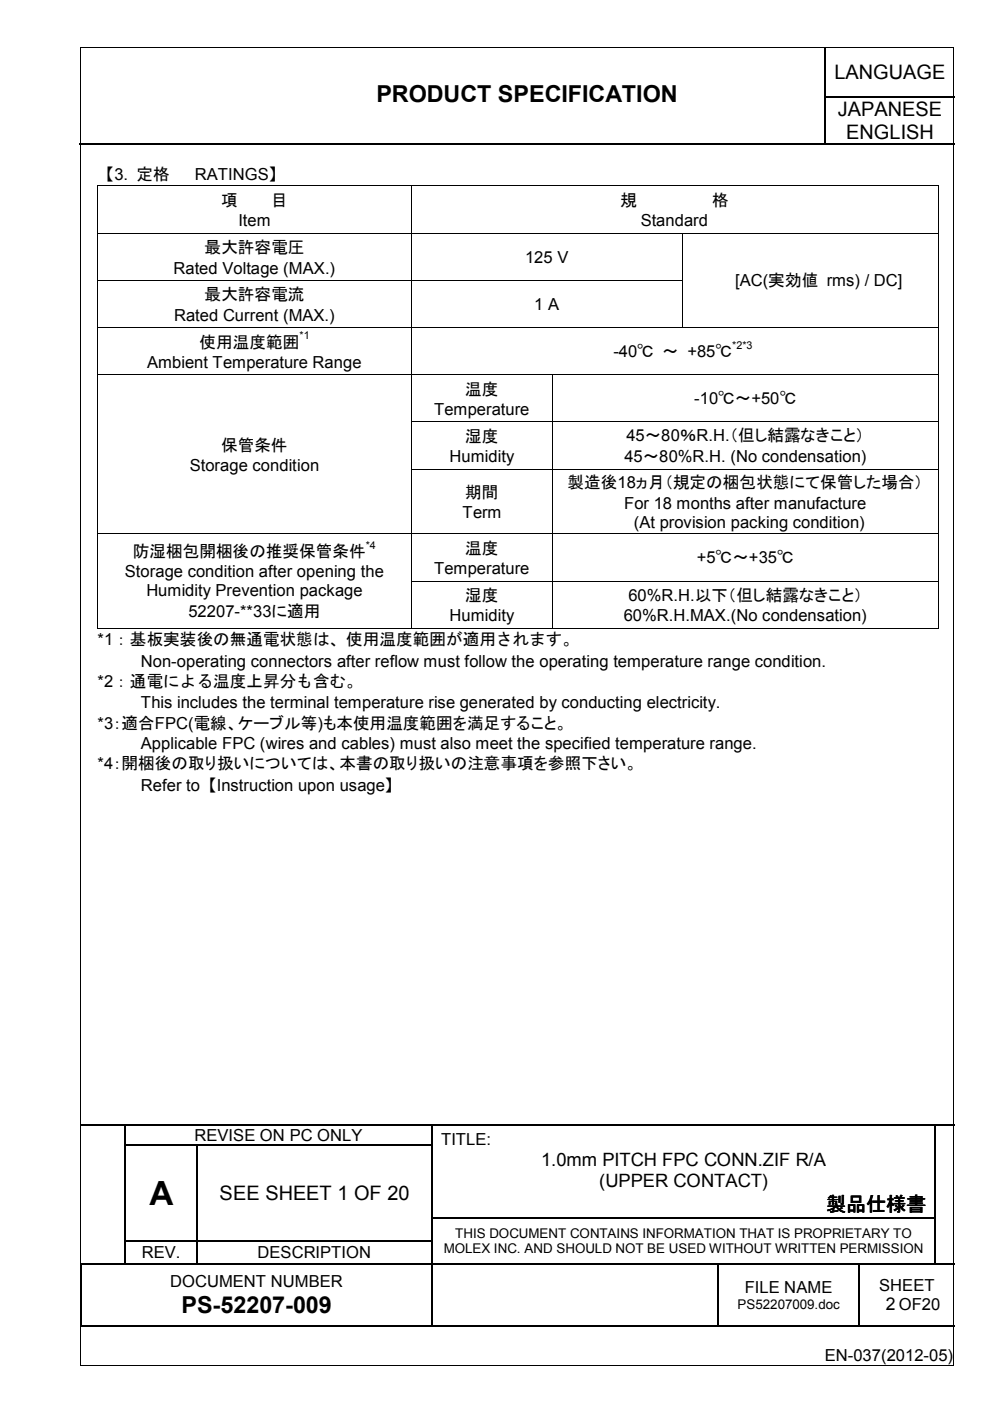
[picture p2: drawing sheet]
<svg xmlns="http://www.w3.org/2000/svg" width="210mm" height="297mm" viewBox="0 0 210 297" stroke-linecap="round" stroke-linejoin="round" font-family="sans-serif">
<defs><g id="words">
<text font-size="7.1" x="31.7" y="255.5">A</text>
<g font-size="5">
<text x="79.8" y="21.6">PRODUCT SPECIFICATION</text>
<text x="38.5" y="278.3">PS-52207-009</text>
</g>
<g font-size="4.2">
<text x="176.9" y="16.8">LANGUAGE</text>
<text x="177.6" y="24.6">JAPANESE</text>
<text x="179.4" y="29.4">ENGLISH</text>
<text x="46.6" y="254.5">SEE SHEET 1 OF 20</text>
<text x="175.2" y="256.8">製品仕様書</text>
</g>
<g font-size="3.9">
<text x="114.7" y="247.2">1.0mm PITCH FPC CONN.ZIF R/A</text>
<text x="127" y="251.7">(UPPER CONTACT)</text>
</g>
<text font-size="3.7" x="187.8" y="277.8">2 OF20</text>
<g font-size="3.5">
<text x="20.7" y="38.1">【3. 定格</text>
<text x="41.3" y="38.1">RATINGS】</text>
<text x="46.9" y="43.6">項</text>
<text x="50.5" y="47.9">Item</text>
<text x="57.5" y="43.6">目</text>
<text x="131.5" y="43.6">規</text>
<text x="135.8" y="47.9">Standard</text>
<text x="151" y="43.6">格</text>
<text x="43.4" y="53.7">最大許容電圧</text>
<text x="36.8" y="58">Rated Voltage (MAX.)</text>
<text x="111.3" y="55.7">125 V</text>
<text x="43.4" y="63.7">最大許容電流</text>
<text x="113.3" y="65.7">1 A</text>
<text x="155.9" y="60.7">[AC(実効値 rms) / DC]</text>
<text x="36.9" y="68">Rated Current (MAX.)</text>
<text x="31.2" y="78">Ambient Temperature Range</text>
<text x="42.3" y="73.7">使用温度範囲</text>
<text x="130" y="75.7">-40℃ ～ +85℃</text>
<text x="98.6" y="83.7">温度</text>
<text x="92.1" y="88">Temperature</text>
<text x="147.2" y="85.7">-10℃～+50℃</text>
<text x="46.9" y="95.5">保管条件</text>
<text x="98.6" y="93.7">湿度</text>
<text x="132.8" y="93.4">45～80％R.H.（但し結露なきこと）</text>
<text x="40.3" y="99.9">Storage condition</text>
<text x="95.3" y="98">Humidity</text>
<text x="132.4" y="98">45～80%R.H. (No condensation)</text>
<text x="98.6" y="105.6">期間</text>
<text x="120.4" y="103.5">製造後18ヵ月（規定の梱包状態にて保管した場合）</text>
<text x="132.3" y="107.8">For 18 months after manufacture</text>
<text x="98.1" y="109.9">Term</text>
<text x="134.4" y="111.9">(At provision packing condition)</text>
<text x="28.2" y="118.1">防湿梱包開梱後の推奨保管条件</text>
<text x="98.6" y="117.4">温度</text>
<text x="147.7" y="119.5">+5℃～+35℃</text>
<text x="26.5" y="122.4">Storage condition after opening the</text>
<text x="92.1" y="121.7">Temperature</text>
<text x="31" y="126.4">Humidity Prevention package</text>
<text x="40" y="130.8">52207-**33に適用</text>
<text x="95.3" y="131.7">Humidity</text>
<text x="98.6" y="127.4">湿度</text>
<text x="132.2" y="131.7">60%R.H.MAX.(No condensation)</text>
<text x="133.2" y="127.4">60%R.H.以下（但し結露なきこと）</text>
<text x="20.7" y="136.8">*1：基板実装後の無通電状態は、使用温度範囲が適用されます。</text>
<text x="29.9" y="141.4">Non-operating connectors after reflow must follow the operating temperature range condition.</text>
<text x="20.7" y="145.7">*2：通電による温度上昇分も含む。</text>
<text x="20.7" y="154.5">*3：適合FPC(電線、ケーブル等)も本使用温度範囲を満足すること。</text>
<text x="29.9" y="150.2">This includes the terminal temperature rise generated by conducting electricity.</text>
<text x="29.9" y="158.7">Applicable FPC (wires and cables) must also meet the specified temperature range.</text>
<text x="20.7" y="163.1">*4：開梱後の取り扱いについては、本書の取り扱いの注意事項を参照下さい。</text>
<text x="29.9" y="167.7">Refer to 【Instruction upon usage】</text>
<text x="41.2" y="241.9">REVISE ON PC ONLY</text>
<text x="93.5" y="242.8">TITLE:</text>
<text x="30.1" y="266.7">REV.</text>
<text x="54.6" y="266.7">DESCRIPTION</text>
<text x="36.1" y="272.9">DOCUMENT NUMBER</text>
<text x="157.9" y="274.2">FILE NAME</text>
<text x="186.4" y="273.6">SHEET</text>
<text x="174.9" y="288.6">EN-037(2012-05)</text>
</g>
<g font-size="2.8">
<text x="96.5" y="262.4">THIS DOCUMENT CONTAINS INFORMATION THAT IS PROPRIETARY TO</text>
<text x="94.1" y="265.7">MOLEX INC. AND SHOULD NOT BE USED WITHOUT WRITTEN PERMISSION</text>
<text x="156.4" y="277.5">PS52207009.doc</text>
</g>
<g font-size="2.3">
<text x="63.5" y="71.9">*1</text>
<text x="155.2" y="74">*2*3</text>
<text x="77.6" y="116.3">*4</text>
</g>
</g></defs>
<g fill="none" stroke="#000" stroke-width=".25">
<path d="M174.9 10.2v10.2M16.8 30.4h158M174.9 20.6v9.7M175 20.5h27.5M175 30.4h27.5M17.2 238.5h9.3M26.6 238.7v4M26.7 238.5h64.8M91.6 238.7v4M91.7 238.5h106.4M198.2 238.7v4M198.3 238.5h4.1"/>
<path d="M26.6 243v4.8M26.6 248.1v4.9M26.6 253.2v4.9M26.6 258.4v4.6M26.7 242.9h15M41.8 243v4.8M41.8 248.1v4.9M41.8 253.2v4.9M41.8 258.4v4.6M42 242.9h49.5M91.6 243v4.8M91.6 248.1v4.9"/>
<path d="M91.6 253.2v4.9M91.6 258.4v4.6M91.7 258.3h106.4M198.2 243v4.8M198.2 248.1v4.9M198.2 253.2v4.9M198.2 258.4v4.6M17.2 268.1v13M17.6 267.9h8.9M26.6 263.2v4.6M26.7 263.1h15M26.7 267.9h15"/>
<path d="M41.8 263.2v4.6M42 263.1h49.5M42 267.9h49.5M91.6 263.2v4.6M91.6 268.1v13M91.7 267.9h60.4M152.2 268.1v13M152.4 267.9h29.7M182.2 268.1v13M182.3 267.9h15.8M198.2 263.2v4.6M198.3 267.9h4.1"/>
<path d="M17.3 281.2h74.2M91.7 281.2h60.4M152.4 281.2h29.7M182.3 281.2h20.1"/>
</g>
<g fill="#000">
<path d="M174.8 20.4h.2v.2h-.2zM174.8 30.3h.2v.3h-.2zM26.5 238.4h.2v.3h-.2zM91.5 238.4h.2v.3h-.2zM198.1 238.4h.2v.3h-.2zM26.5 242.7h.2v.3h-.2zM26.5 247.8h.2v.3h-.2zM26.5 253h.2v.2h-.2zM26.5 258.1h.2v.3h-.2zM41.7 242.7h.3v.3h-.3zM41.7 247.8h.3v.3h-.3zM41.7 253h.3v.2h-.3z"/>
<path d="M41.7 258.1h.3v.3h-.3zM91.5 242.7h.2v.3h-.2zM91.5 247.8h.2v.3h-.2zM91.5 253h.2v.2h-.2zM91.5 258.1h.2v.3h-.2zM198.1 242.7h.2v.3h-.2zM198.1 247.8h.2v.3h-.2zM198.1 253h.2v.2h-.2zM198.1 258.1h.2v.3h-.2zM17.1 267.8h.2v.3h-.2zM17.3 267.8h.3v.3h-.3zM26.5 263h.2v.2h-.2z"/>
<path d="M26.5 267.8h.2v.3h-.2zM41.7 263h.3v.2h-.3zM41.7 267.8h.3v.3h-.3zM91.5 263h.2v.2h-.2zM91.5 267.8h.2v.3h-.2zM152.1 267.8h.3v.3h-.3zM182.1 267.8h.2v.3h-.2zM198.1 263h.2v.2h-.2zM198.1 267.8h.2v.3h-.2zM17.1 281.1h.2v.2h-.2zM91.5 281.1h.2v.2h-.2zM152.1 281.1h.3v.2h-.3z"/>
<path d="M182.1 281.1h.2v.2h-.2z"/>
</g>
<g fill="#fff">
<path d="M17.2 10.2l.2 .2z" fill-rule="evenodd"/>
<path d="M55.6 15.8h112.4v9.7h-112.4z" fill-rule="evenodd"/>
</g>
<g fill="#000">
<path d="M17 10h.2v.2h-.2zM202.1 10h.2v.2h-.2zM20.6 39.2h.2v.2h-.2zM87.1 39.2h.2v.2h-.2zM198.8 39.2h.2v.2h-.2zM20.6 49.4h.2v.1h-.2zM20.6 59.4h.2v.2h-.2zM87.1 49.4h.2v.1h-.2zM87.1 59.4h.2v.2h-.2zM144.7 49.4h.1v.1h-.1zM144.7 59.4h.1v.2h-.1zM198.8 49.4h.2v.1h-.2z"/>
<path d="M198.8 59.4h.2v.2h-.2zM20.6 69.4h.2v.2h-.2zM20.6 79.4h.2v.1h-.2zM87.1 69.4h.2v.2h-.2zM87.1 79.4h.2v.1h-.2zM117.1 79.4h.2v.1h-.2zM144.7 69.4h.1v.2h-.1zM198.8 69.4h.2v.2h-.2zM198.8 79.4h.2v.1h-.2zM20.6 89.4h.2v.1h-.2zM20.6 99.4h.2v.2h-.2zM87.1 89.4h.2v.1h-.2z"/>
<path d="M87.1 99.4h.2v.2h-.2zM117.1 89.4h.2v.1h-.2zM117.1 99.4h.2v.2h-.2zM198.8 89.4h.2v.1h-.2zM198.8 99.4h.2v.2h-.2zM20.6 113.1h.2v.2h-.2zM87.1 113.1h.2v.2h-.2zM117.1 113.1h.2v.2h-.2zM198.8 113.1h.2v.2h-.2zM20.6 123.1h.2v.2h-.2zM20.6 133.1h.2v.2h-.2zM87.1 123.1h.2v.2h-.2z"/>
<path d="M87.1 133.1h.2v.2h-.2zM117.1 123.1h.2v.2h-.2zM117.1 133.1h.2v.2h-.2zM198.8 123.1h.2v.2h-.2zM198.8 133.1h.2v.2h-.2zM17 289.4h.2v.2h-.2zM202.1 289.4h.2v.2h-.2z"/>
</g>
<g fill="none" stroke="#000" stroke-width=".21">
<path d="M17.1 10.2v279.2M17.2 10.1h184.9M202.2 10.2v279.2M20.7 39.4v10M20.8 39.3h66.3M87.2 39.4v10M87.3 39.3h111.5M198.9 39.4v10M20.7 49.5v9.9M20.7 59.6v9.8M20.8 49.4h66.3M20.8 59.5h66.3"/>
<path d="M87.2 49.5v9.9M87.2 59.6v9.8M87.3 49.4h57.4M87.3 59.5h57.4M144.7 49.5v9.9M144.7 59.6v9.8M144.8 49.4h54M198.9 49.5v9.9M198.9 59.6v9.8M20.7 69.6v9.8M20.7 79.5v9.9M20.8 69.5h66.3"/>
<path d="M20.8 79.5h66.3M87.2 69.6v9.8M87.2 79.5v9.9M87.3 69.5h57.4M87.3 79.5h29.8M117.2 79.5v9.9M117.3 79.5h81.5M144.8 69.5h54M198.9 69.6v9.8M198.9 79.5v9.9M20.7 89.5v9.9M20.7 99.6v13.5"/>
<path d="M87.2 89.5v9.9M87.2 99.6v13.5M87.3 89.4h29.8M87.3 99.5h29.8M117.2 89.5v9.9M117.2 99.6v13.5M117.3 89.4h81.5M117.3 99.5h81.5M198.9 89.5v9.9M198.9 99.6v13.5M20.7 113.3v9.8M20.8 113.2h66.3"/>
<path d="M87.2 113.3v9.8M87.3 113.2h29.8M117.2 113.3v9.8M117.3 113.2h81.5M198.9 113.3v9.8M20.7 123.3v9.8M20.8 133.2h66.3M87.2 123.3v9.8M87.3 123.2h29.8M87.3 133.2h29.8M117.2 123.3v9.8M117.3 123.2h81.5"/>
<path d="M117.3 133.2h81.5M198.9 123.3v9.8M17.2 289.5h184.9"/>
</g>
<use href="#words"/>
</svg>
